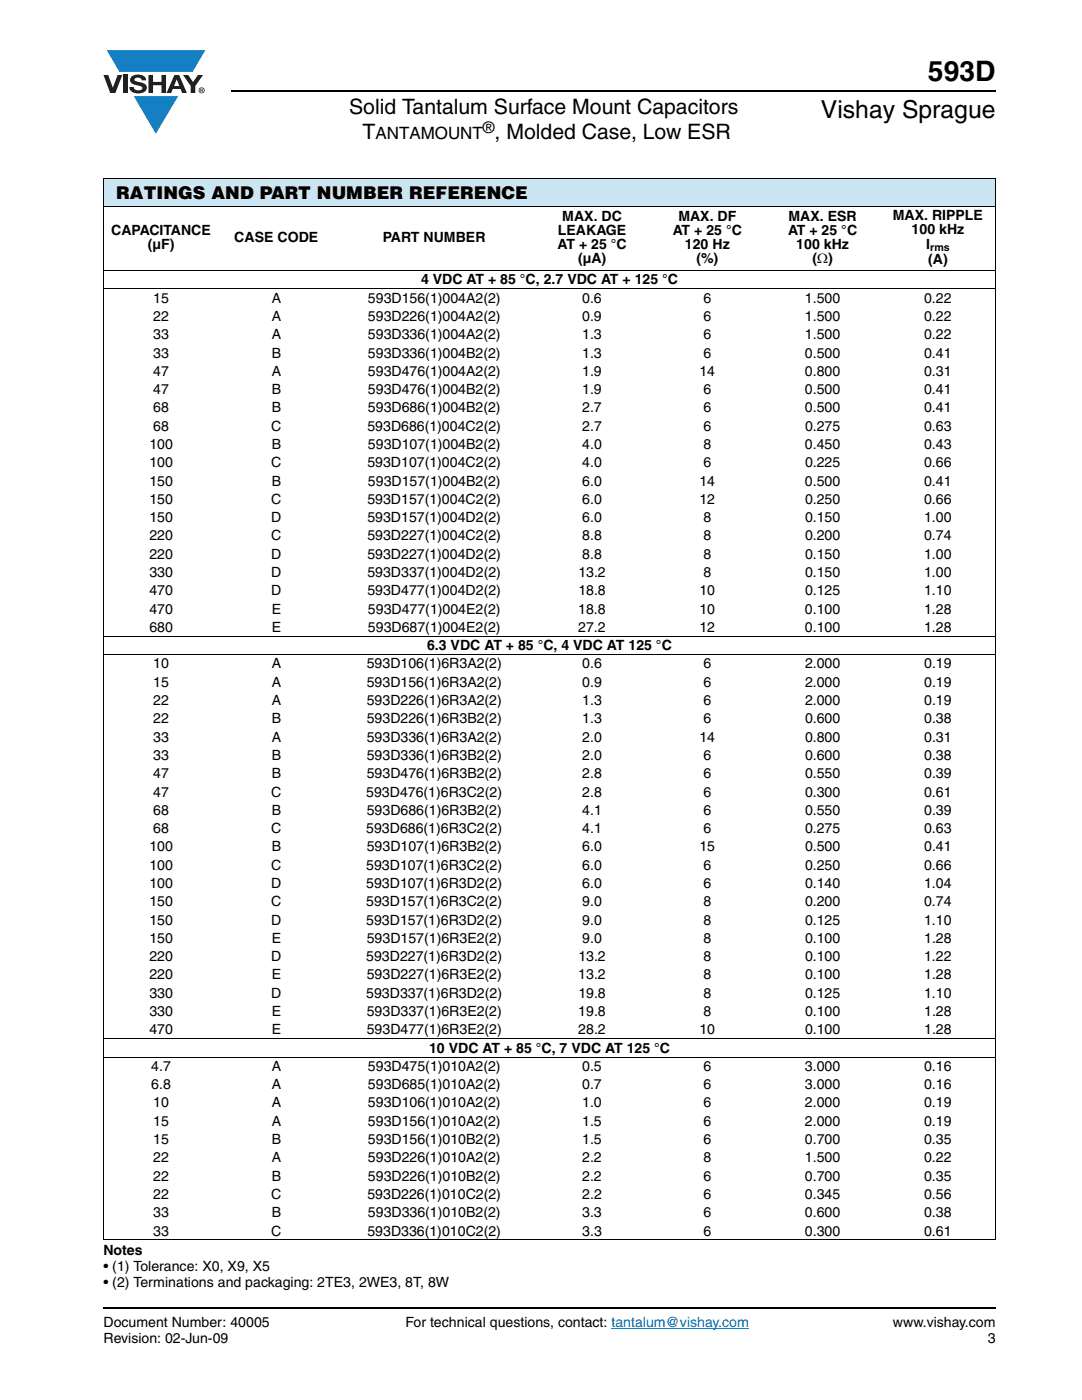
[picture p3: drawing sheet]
<svg xmlns="http://www.w3.org/2000/svg" width="216mm" height="279mm" viewBox="0 0 216 279" stroke-linecap="round" stroke-linejoin="round" font-family="sans-serif">
<defs><g id="words">
<text font-size="5.6" x="185.2" y="16.1">593D</text>
<text font-size="4.9" x="163.8" y="23.6">Vishay Sprague</text>
<g font-size="4.2">
<text x="69.7" y="22.8">Solid Tantalum Surface Mount Capacitors</text>
<text x="72.3" y="27.7">T</text>
<text x="98.7" y="27.7">, Molded Case, Low ESR</text>
</g>
<text font-size="3.5" x="23.2" y="39.7">RATINGS AND PART NUMBER REFERENCE</text>
<text font-size="3.4" x="74.9" y="27.7">ANTAMOUNT</text>
<text font-size="3.2" x="96.4" y="26.5">®</text>
<g font-size="2.8">
<text x="22.2" y="46.9">CAPACITANCE</text>
<text x="111.3" y="46.9">LEAKAGE</text>
<text x="112.2" y="44.1">MAX. DC</text>
<text x="134.2" y="46.9">AT + 25 °C</text>
<text x="135.4" y="44.1">MAX. DF</text>
<text x="157.2" y="46.9">AT + 25 °C</text>
<text x="157.3" y="44.1">MAX. ESR</text>
<text x="178.1" y="44">MAX. RIPPLE</text>
<text x="181.9" y="46.8">100 kHz</text>
<text x="29.5" y="49.7">(µF)</text>
<text x="46.8" y="48.3">CASE CODE</text>
<text x="76.4" y="48.3">PART NUMBER</text>
<text x="111.3" y="49.7">AT + 25 °C</text>
<text x="115.3" y="52.6">(µA)</text>
<text x="136.7" y="49.7">120 Hz</text>
<text x="139" y="52.6">(%)</text>
<text x="158.9" y="49.7">100 kHz</text>
<text x="162.1" y="52.6">(Ω)</text>
<text x="184.8" y="49.6">I</text>
<text x="185.2" y="52.7">(A)</text>
<text x="84" y="56.8">4 VDC AT + 85 °C, 2.7 VDC AT + 125 °C</text>
<text x="30.6" y="60.4">15</text>
<text x="30.6" y="64.1">22</text>
<text x="54.2" y="60.4">A</text>
<text x="54.2" y="64.1">A</text>
<text x="73.4" y="60.4">593D156(1)004A2(2)</text>
<text x="73.4" y="64.1">593D226(1)004A2(2)</text>
<text x="116.2" y="60.4">0.6</text>
<text x="116.2" y="64.1">0.9</text>
<text x="140.4" y="60.4">6</text>
<text x="140.4" y="64.1">6</text>
<text x="160.6" y="60.4">1.500</text>
<text x="160.6" y="64.1">1.500</text>
<text x="184.4" y="60.4">0.22</text>
<text x="184.4" y="64.1">0.22</text>
<text x="30.6" y="67.7">33</text>
<text x="30.6" y="71.4">33</text>
<text x="54.2" y="67.7">A</text>
<text x="54.2" y="71.4">B</text>
<text x="73.4" y="67.7">593D336(1)004A2(2)</text>
<text x="73.4" y="71.4">593D336(1)004B2(2)</text>
<text x="116.2" y="67.7">1.3</text>
<text x="116.2" y="71.4">1.3</text>
<text x="140.4" y="67.7">6</text>
<text x="140.4" y="71.4">6</text>
<text x="160.6" y="67.7">1.500</text>
<text x="160.6" y="71.4">0.500</text>
<text x="184.4" y="67.7">0.22</text>
<text x="184.4" y="71.4">0.41</text>
<text x="30.6" y="75">47</text>
<text x="54.2" y="75">A</text>
<text x="73.4" y="75">593D476(1)004A2(2)</text>
<text x="116.2" y="75">1.9</text>
<text x="139.6" y="75">14</text>
<text x="160.6" y="75">0.800</text>
<text x="184.4" y="75">0.31</text>
<text x="30.6" y="78.7">47</text>
<text x="30.6" y="82.3">68</text>
<text x="54.2" y="78.7">B</text>
<text x="54.2" y="82.3">B</text>
<text x="73.4" y="78.7">593D476(1)004B2(2)</text>
<text x="73.4" y="82.3">593D686(1)004B2(2)</text>
<text x="116.2" y="78.7">1.9</text>
<text x="116.2" y="82.3">2.7</text>
<text x="140.4" y="78.7">6</text>
<text x="140.4" y="82.3">6</text>
<text x="160.6" y="78.7">0.500</text>
<text x="160.6" y="82.3">0.500</text>
<text x="184.4" y="78.7">0.41</text>
<text x="184.4" y="82.3">0.41</text>
<text x="29.8" y="89.6">100</text>
<text x="30.6" y="86">68</text>
<text x="54.1" y="86">C</text>
<text x="54.2" y="89.6">B</text>
<text x="73.3" y="86">593D686(1)004C2(2)</text>
<text x="73.4" y="89.6">593D107(1)004B2(2)</text>
<text x="116.2" y="89.6">4.0</text>
<text x="116.2" y="86">2.7</text>
<text x="140.4" y="89.6">8</text>
<text x="140.4" y="86">6</text>
<text x="160.6" y="89.6">0.450</text>
<text x="160.6" y="86">0.275</text>
<text x="184.4" y="89.6">0.43</text>
<text x="184.4" y="86">0.63</text>
<text x="29.8" y="93.3">100</text>
<text x="54.1" y="93.3">C</text>
<text x="73.3" y="93.3">593D107(1)004C2(2)</text>
<text x="116.2" y="93.3">4.0</text>
<text x="140.4" y="93.3">6</text>
<text x="160.6" y="93.3">0.225</text>
<text x="184.4" y="93.3">0.66</text>
<text x="29.8" y="96.9">150</text>
<text x="29.8" y="100.6">150</text>
<text x="54.1" y="100.6">C</text>
<text x="54.2" y="96.9">B</text>
<text x="73.3" y="100.6">593D157(1)004C2(2)</text>
<text x="73.4" y="96.9">593D157(1)004B2(2)</text>
<text x="116.2" y="96.9">6.0</text>
<text x="116.2" y="100.6">6.0</text>
<text x="139.6" y="96.9">14</text>
<text x="139.6" y="100.6">12</text>
<text x="160.6" y="96.9">0.500</text>
<text x="160.6" y="100.6">0.250</text>
<text x="184.4" y="96.9">0.41</text>
<text x="184.4" y="100.6">0.66</text>
<text x="29.8" y="104.2">150</text>
<text x="29.8" y="107.9">220</text>
<text x="54.1" y="104.2">D</text>
<text x="54.1" y="107.9">C</text>
<text x="73.3" y="104.2">593D157(1)004D2(2)</text>
<text x="73.3" y="107.9">593D227(1)004C2(2)</text>
<text x="116.2" y="104.2">6.0</text>
<text x="116.2" y="107.9">8.8</text>
<text x="140.4" y="104.2">8</text>
<text x="140.4" y="107.9">8</text>
<text x="160.6" y="104.2">0.150</text>
<text x="160.6" y="107.9">0.200</text>
<text x="184.4" y="104.2">1.00</text>
<text x="184.4" y="107.9">0.74</text>
<text x="29.8" y="111.5">220</text>
<text x="54.1" y="111.5">D</text>
<text x="73.3" y="111.5">593D227(1)004D2(2)</text>
<text x="116.2" y="111.5">8.8</text>
<text x="140.4" y="111.5">8</text>
<text x="160.6" y="111.5">0.150</text>
<text x="184.4" y="111.5">1.00</text>
<text x="29.8" y="115.2">330</text>
<text x="29.8" y="118.8">470</text>
<text x="54.1" y="115.2">D</text>
<text x="54.1" y="118.8">D</text>
<text x="73.3" y="115.2">593D337(1)004D2(2)</text>
<text x="73.3" y="118.8">593D477(1)004D2(2)</text>
<text x="115.4" y="115.2">13.2</text>
<text x="115.4" y="118.8">18.8</text>
<text x="139.6" y="118.8">10</text>
<text x="140.4" y="115.2">8</text>
<text x="160.6" y="115.2">0.150</text>
<text x="160.6" y="118.8">0.125</text>
<text x="184.4" y="115.2">1.00</text>
<text x="184.4" y="118.8">1.10</text>
<text x="29.8" y="122.5">470</text>
<text x="54.2" y="122.5">E</text>
<text x="73.4" y="122.5">593D477(1)004E2(2)</text>
<text x="115.4" y="122.5">18.8</text>
<text x="139.6" y="122.5">10</text>
<text x="160.6" y="122.5">0.100</text>
<text x="184.4" y="122.5">1.28</text>
<text x="29.8" y="126.1">680</text>
<text x="54.2" y="126.1">E</text>
<text x="73.4" y="126.1">593D687(1)004E2(2)</text>
<text x="85.2" y="129.8">6.3 VDC AT + 85 °C, 4 VDC AT 125 °C</text>
<text x="115.4" y="126.1">27.2</text>
<text x="139.6" y="126.1">12</text>
<text x="160.6" y="126.1">0.100</text>
<text x="184.4" y="126.1">1.28</text>
<text x="30.6" y="133.4">10</text>
<text x="30.6" y="137.1">15</text>
<text x="54.2" y="133.4">A</text>
<text x="54.2" y="137.1">A</text>
<text x="73.2" y="133.4">593D106(1)6R3A2(2)</text>
<text x="73.2" y="137.1">593D156(1)6R3A2(2)</text>
<text x="116.2" y="133.4">0.6</text>
<text x="116.2" y="137.1">0.9</text>
<text x="140.4" y="133.4">6</text>
<text x="140.4" y="137.1">6</text>
<text x="160.6" y="133.4">2.000</text>
<text x="160.6" y="137.1">2.000</text>
<text x="184.4" y="133.4">0.19</text>
<text x="184.4" y="137.1">0.19</text>
<text x="30.6" y="140.7">22</text>
<text x="54.2" y="140.7">A</text>
<text x="73.2" y="140.7">593D226(1)6R3A2(2)</text>
<text x="116.2" y="140.7">1.3</text>
<text x="140.4" y="140.7">6</text>
<text x="160.6" y="140.7">2.000</text>
<text x="184.4" y="140.7">0.19</text>
<text x="30.6" y="144.4">22</text>
<text x="30.6" y="148">33</text>
<text x="54.2" y="144.4">B</text>
<text x="54.2" y="148">A</text>
<text x="73.2" y="144.4">593D226(1)6R3B2(2)</text>
<text x="73.2" y="148">593D336(1)6R3A2(2)</text>
<text x="116.2" y="144.4">1.3</text>
<text x="116.2" y="148">2.0</text>
<text x="139.6" y="148">14</text>
<text x="140.4" y="144.4">6</text>
<text x="160.6" y="144.4">0.600</text>
<text x="160.6" y="148">0.800</text>
<text x="184.4" y="148">0.31</text>
<text x="184.4" y="144.4">0.38</text>
<text x="30.6" y="151.7">33</text>
<text x="30.6" y="155.3">47</text>
<text x="54.2" y="151.7">B</text>
<text x="54.2" y="155.3">B</text>
<text x="73.2" y="151.7">593D336(1)6R3B2(2)</text>
<text x="73.2" y="155.3">593D476(1)6R3B2(2)</text>
<text x="116.2" y="151.7">2.0</text>
<text x="116.2" y="155.3">2.8</text>
<text x="140.4" y="151.7">6</text>
<text x="140.4" y="155.3">6</text>
<text x="160.6" y="151.7">0.600</text>
<text x="160.6" y="155.3">0.550</text>
<text x="184.4" y="151.7">0.38</text>
<text x="184.4" y="155.3">0.39</text>
<text x="30.6" y="159">47</text>
<text x="54.1" y="159">C</text>
<text x="73.1" y="159">593D476(1)6R3C2(2)</text>
<text x="116.2" y="159">2.8</text>
<text x="140.4" y="159">6</text>
<text x="160.6" y="159">0.300</text>
<text x="184.4" y="159">0.61</text>
<text x="30.6" y="162.6">68</text>
<text x="30.6" y="166.3">68</text>
<text x="54.1" y="166.3">C</text>
<text x="54.2" y="162.6">B</text>
<text x="73.1" y="166.3">593D686(1)6R3C2(2)</text>
<text x="73.2" y="162.6">593D686(1)6R3B2(2)</text>
<text x="116.2" y="162.6">4.1</text>
<text x="116.2" y="166.3">4.1</text>
<text x="140.4" y="162.6">6</text>
<text x="140.4" y="166.3">6</text>
<text x="160.6" y="162.6">0.550</text>
<text x="160.6" y="166.3">0.275</text>
<text x="184.4" y="166.3">0.63</text>
<text x="184.4" y="162.6">0.39</text>
<text x="29.8" y="169.9">100</text>
<text x="29.8" y="173.6">100</text>
<text x="54.1" y="173.6">C</text>
<text x="54.2" y="169.9">B</text>
<text x="73.1" y="173.6">593D107(1)6R3C2(2)</text>
<text x="73.2" y="169.9">593D107(1)6R3B2(2)</text>
<text x="116.2" y="169.9">6.0</text>
<text x="116.2" y="173.6">6.0</text>
<text x="139.6" y="169.9">15</text>
<text x="140.4" y="173.6">6</text>
<text x="160.6" y="169.9">0.500</text>
<text x="160.6" y="173.6">0.250</text>
<text x="184.4" y="173.6">0.66</text>
<text x="184.4" y="169.9">0.41</text>
<text x="29.8" y="177.2">100</text>
<text x="54.1" y="177.2">D</text>
<text x="73.1" y="177.2">593D107(1)6R3D2(2)</text>
<text x="116.2" y="177.2">6.0</text>
<text x="140.4" y="177.2">6</text>
<text x="160.6" y="177.2">0.140</text>
<text x="184.4" y="177.2">1.04</text>
<text x="29.8" y="180.9">150</text>
<text x="29.8" y="184.5">150</text>
<text x="54.1" y="180.9">C</text>
<text x="54.1" y="184.5">D</text>
<text x="73.1" y="180.9">593D157(1)6R3C2(2)</text>
<text x="73.1" y="184.5">593D157(1)6R3D2(2)</text>
<text x="116.2" y="180.9">9.0</text>
<text x="116.2" y="184.5">9.0</text>
<text x="140.4" y="180.9">8</text>
<text x="140.4" y="184.5">8</text>
<text x="160.6" y="180.9">0.200</text>
<text x="160.6" y="184.5">0.125</text>
<text x="184.4" y="180.9">0.74</text>
<text x="184.4" y="184.5">1.10</text>
<text x="29.8" y="188.2">150</text>
<text x="29.8" y="191.8">220</text>
<text x="54.1" y="191.8">D</text>
<text x="54.2" y="188.2">E</text>
<text x="73.1" y="191.8">593D227(1)6R3D2(2)</text>
<text x="73.2" y="188.2">593D157(1)6R3E2(2)</text>
<text x="115.4" y="191.8">13.2</text>
<text x="116.2" y="188.2">9.0</text>
<text x="140.4" y="188.2">8</text>
<text x="140.4" y="191.8">8</text>
<text x="160.6" y="188.2">0.100</text>
<text x="160.6" y="191.8">0.100</text>
<text x="184.4" y="191.8">1.22</text>
<text x="184.4" y="188.2">1.28</text>
<text x="29.8" y="195.5">220</text>
<text x="54.2" y="195.5">E</text>
<text x="73.2" y="195.5">593D227(1)6R3E2(2)</text>
<text x="115.4" y="195.5">13.2</text>
<text x="140.4" y="195.5">8</text>
<text x="160.6" y="195.5">0.100</text>
<text x="184.4" y="195.5">1.28</text>
<text x="29.8" y="199.1">330</text>
<text x="29.8" y="202.8">330</text>
<text x="54.1" y="199.1">D</text>
<text x="54.2" y="202.8">E</text>
<text x="73.1" y="199.1">593D337(1)6R3D2(2)</text>
<text x="73.2" y="202.8">593D337(1)6R3E2(2)</text>
<text x="115.4" y="202.8">19.8</text>
<text x="115.4" y="199.1">19.8</text>
<text x="140.4" y="202.8">8</text>
<text x="140.4" y="199.1">8</text>
<text x="160.6" y="202.8">0.100</text>
<text x="160.6" y="199.1">0.125</text>
<text x="184.4" y="199.1">1.10</text>
<text x="184.4" y="202.8">1.28</text>
<text x="29.8" y="206.4">470</text>
<text x="54.2" y="206.4">E</text>
<text x="73.2" y="206.4">593D477(1)6R3E2(2)</text>
<text x="115.4" y="206.4">28.2</text>
<text x="139.6" y="206.4">10</text>
<text x="160.6" y="206.4">0.100</text>
<text x="184.4" y="206.4">1.28</text>
<text x="30.2" y="213.7">4.7</text>
<text x="54.2" y="213.7">A</text>
<text x="73.4" y="213.7">593D475(1)010A2(2)</text>
<text x="85.6" y="210.1">10 VDC AT + 85 °C, 7 VDC AT 125 °C</text>
<text x="116.2" y="213.7">0.5</text>
<text x="140.4" y="213.7">6</text>
<text x="160.6" y="213.7">3.000</text>
<text x="184.4" y="213.7">0.16</text>
<text x="30.2" y="217.4">6.8</text>
<text x="30.6" y="221">10</text>
<text x="54.2" y="221">A</text>
<text x="54.2" y="217.4">A</text>
<text x="73.4" y="221">593D106(1)010A2(2)</text>
<text x="73.4" y="217.4">593D685(1)010A2(2)</text>
<text x="116.2" y="221">1.0</text>
<text x="116.2" y="217.4">0.7</text>
<text x="140.4" y="221">6</text>
<text x="140.4" y="217.4">6</text>
<text x="160.6" y="221">2.000</text>
<text x="160.6" y="217.4">3.000</text>
<text x="184.4" y="221">0.19</text>
<text x="184.4" y="217.4">0.16</text>
<text x="30.6" y="224.7">15</text>
<text x="54.2" y="224.7">A</text>
<text x="73.4" y="224.7">593D156(1)010A2(2)</text>
<text x="116.2" y="224.7">1.5</text>
<text x="140.4" y="224.7">6</text>
<text x="160.6" y="224.7">2.000</text>
<text x="184.4" y="224.7">0.19</text>
<text x="30.6" y="228.3">15</text>
<text x="30.6" y="232">22</text>
<text x="54.2" y="228.3">B</text>
<text x="54.2" y="232">A</text>
<text x="73.4" y="228.3">593D156(1)010B2(2)</text>
<text x="73.4" y="232">593D226(1)010A2(2)</text>
<text x="116.2" y="228.3">1.5</text>
<text x="116.2" y="232">2.2</text>
<text x="140.4" y="228.3">6</text>
<text x="140.4" y="232">8</text>
<text x="160.6" y="228.3">0.700</text>
<text x="160.6" y="232">1.500</text>
<text x="184.4" y="228.3">0.35</text>
<text x="184.4" y="232">0.22</text>
<text x="30.6" y="235.6">22</text>
<text x="30.6" y="239.3">22</text>
<text x="54.1" y="239.3">C</text>
<text x="54.2" y="235.6">B</text>
<text x="73.3" y="239.3">593D226(1)010C2(2)</text>
<text x="73.4" y="235.6">593D226(1)010B2(2)</text>
<text x="116.2" y="235.6">2.2</text>
<text x="116.2" y="239.3">2.2</text>
<text x="140.4" y="235.6">6</text>
<text x="140.4" y="239.3">6</text>
<text x="160.6" y="235.6">0.700</text>
<text x="160.6" y="239.3">0.345</text>
<text x="184.4" y="235.6">0.35</text>
<text x="184.4" y="239.3">0.56</text>
<text x="30.6" y="242.9">33</text>
<text x="54.2" y="242.9">B</text>
<text x="73.4" y="242.9">593D336(1)010B2(2)</text>
<text x="116.2" y="242.9">3.3</text>
<text x="140.4" y="242.9">6</text>
<text x="160.6" y="242.9">0.600</text>
<text x="184.4" y="242.9">0.38</text>
<text x="20.6" y="250.4">Notes</text>
<text x="30.6" y="246.6">33</text>
<text x="54.1" y="246.6">C</text>
<text x="73.3" y="246.6">593D336(1)010C2(2)</text>
<text x="116.2" y="246.6">3.3</text>
<text x="140.4" y="246.6">6</text>
<text x="160.6" y="246.6">0.300</text>
<text x="184.4" y="246.6">0.61</text>
<text x="20.6" y="253.6">• (1) Tolerance: X0, X9, X5</text>
<text x="20.6" y="256.8">• (2) Terminations and packaging: 2TE3, 2WE3, 8T, 8W</text>
<text x="20.6" y="264.9">Document Number: 40005</text>
<text x="20.6" y="268.1">Revision: 02-Jun-09</text>
<text x="80.9" y="264.9">For technical questions, contact: tantalum@vishay.com</text>
<text x="178.2" y="264.9">www.vishay.com</text>
<text x="197.1" y="268.1">3</text>
</g>
<text font-size="2.1" x="185.6" y="50.1">rms</text>
</g></defs>
<g fill="#147fc3">
<path d="M21.3 10h19.7l-2.6 4.4h-3.8h-10.8z"/>
<path d="M26.7 19.2h8.9l-4.5 7.5z"/>
</g>
<g fill="#231f20">
<path d="M20.6 15h1l.9 2.5 1-2.5h.9l-1.4 3.6h-1z"/>
<path d="M24.6 15h.9v3.6h-.9z"/>
<path d="M26.3 15.3a2.1 2.1 0 0 1 2.8 .3l.1 .4h-.9a.79 .79 0 0 0-.7-.5 .79 .79 0 0 0-.8 .4l.3 .3 1 .2a1.08 1.08 0 0 1 1.2 1.1 1.08 1.08 0 0 1-1.1 1.1 1.73 1.73 0 0 1-2.4-1.2h.9a.96 .96 0 0 0 .8 .6 .96 .96 0 0 0 .9-.4 1.31 1.31 0 0 0-1.2-.6 1.03 1.03 0 0 1-1.1-.6 1.03 1.03 0 0 1 .2-1.1z"/>
<path d="M29.6 15h.9v1.3h1.7v-1.3h.9v3.6h-.9v-1.6h-1.7v1.6h-.9z"/>
<path d="M36.5 15h1.1l.9 1.4 1-1.4h1l-1.5 2.2v1.4h-.9v-1.4z"/>
<path d="M35.3 15.8l.5 1.4h-1.1zM34.8 15l-1.6 3.6h1l.3-.8h1.5l.3 .8h1l-1.6-3.6z"/>
<path d="M39.8 18a.46 .46 0 0 1 .9 0 .46 .46 0 0 1-.9 0zM39.6 18a.6 .6 0 0 0 1.2 0 .6 .6 0 0 0-1.2 0z"/>
<path d="M40.1 17.8h.2v.2h-.2zM40 17.7v.7h.1v-.3l.4 .3-.2-.3 .2-.2-.1-.2z"/>
</g>
<path d="M122 265.1h27.4" fill="none" stroke="#007ec4" stroke-width=".2"/>
<path d="M46.1 18.2h152.5M20.6 261h178" fill="none" stroke="#000" stroke-width=".36"/>
<path d="M20.6 35.7h178v5.5h-178z" fill="#cce5f3"/>
<path d="M20.6 35.7h178.1M20.6 35.8v211.6M198.6 35.8v211.6M20.6 41.2h178.1M20.6 54h178.1M20.6 57.7h178.1M20.6 127h178.1M20.6 130.7h178.1M20.6 207.3h178.1M20.6 210.9h178.1M20.6 247.5h178.1" fill="none" stroke="#000" stroke-width=".2"/>
<use href="#words"/>
</svg>
